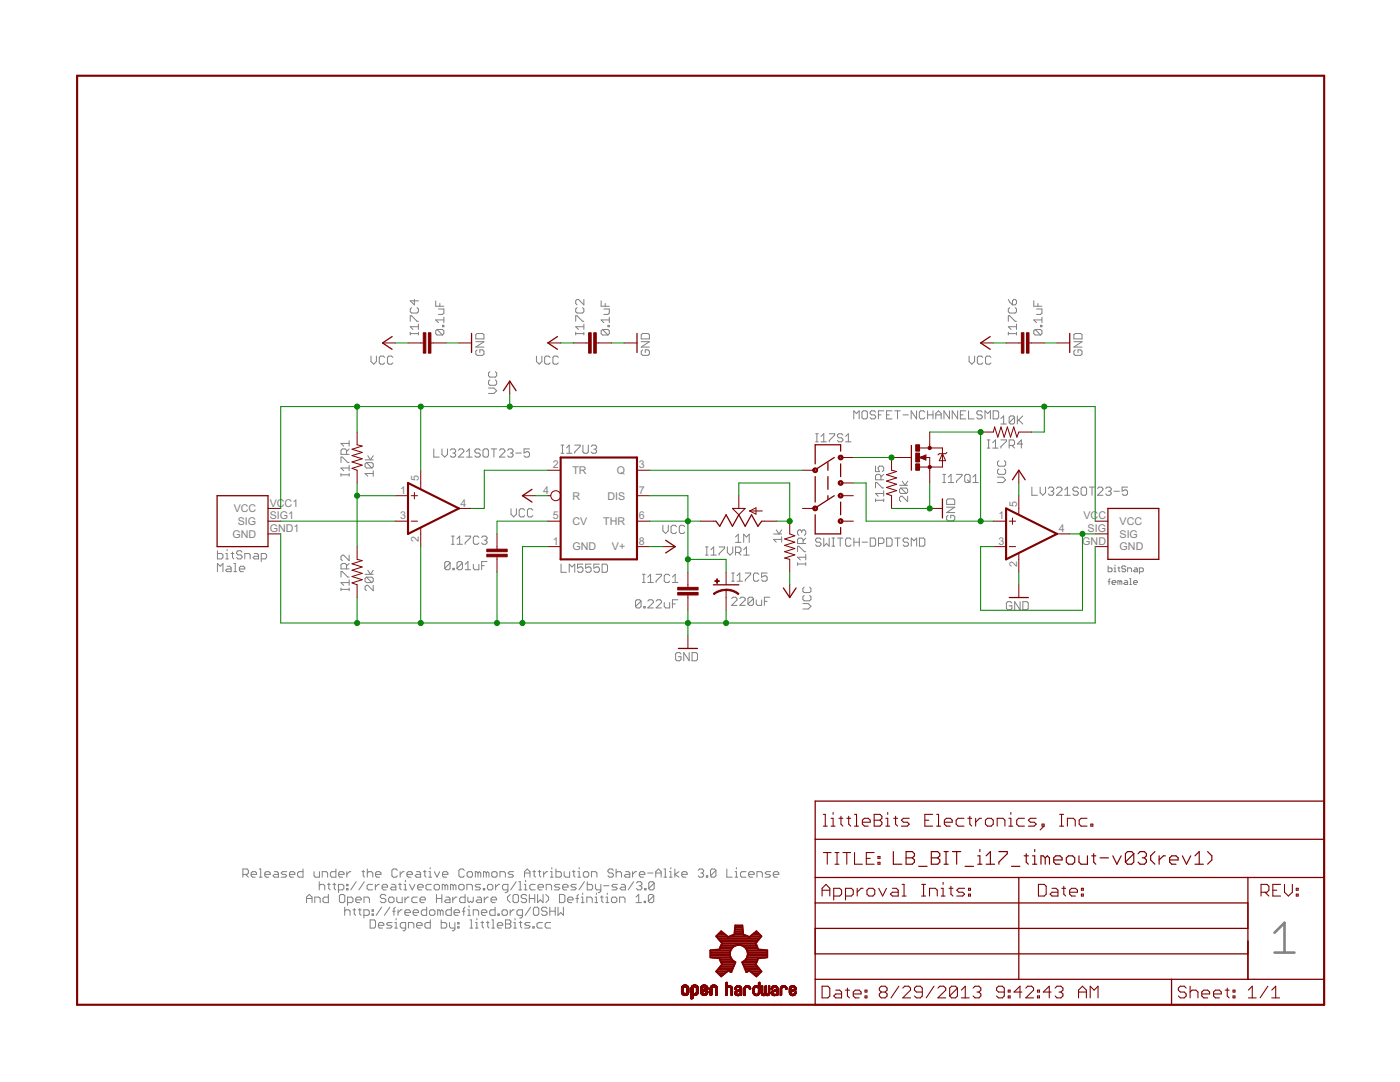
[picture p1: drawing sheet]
<svg xmlns="http://www.w3.org/2000/svg" width="279mm" height="216mm" viewBox="0 0 279 216" stroke-linecap="round" stroke-linejoin="round" font-family="sans-serif">
<defs><g id="words">
<g font-size="2.4" fill="#808080">
<text x="110.4" y="93.5">2</text>
<text x="114.2" y="94.6">TR</text>
<text x="123.1" y="94.6">Q</text>
<text x="127.5" y="93.5">3</text>
<text x="53.8" y="101.1">VCC1</text>
<text x="79.9" y="98.6">1</text>
<text x="83.6" y="96" transform="rotate(-90 83.6 96)">5</text>
<text x="91.9" y="101.1">4</text>
<text x="108.4" y="98.6">4</text>
<text x="114.2" y="99.7">R</text>
<text x="121.2" y="99.7">DIS</text>
<text x="127.5" y="98.6">7</text>
<text x="203" y="101.1" transform="rotate(-90 203 101.1)">5</text>
<text x="46.4" y="107.3">GND</text>
<text x="46.6" y="102.2">VCC</text>
<text x="47.5" y="104.8">SIG</text>
<text x="53.8" y="103.6">SIG1</text>
<text x="53.8" y="106.2">GND1</text>
<text x="79.9" y="103.6">3</text>
<text x="110.4" y="103.6">5</text>
<text x="114.2" y="104.8">CV</text>
<text x="120.4" y="104.8">THR</text>
<text x="127.5" y="103.6">6</text>
<text x="199.2" y="103.6">1</text>
<text x="211.3" y="106.2">4</text>
<text x="216.2" y="103.6">VC</text>
<text x="217.1" y="106.2">SIG</text>
<text x="219.2" y="103.6">C</text>
<text x="223.4" y="104.8">VCC</text>
<text x="223.4" y="107.3">SIG</text>
<text x="83.6" y="108.1" transform="rotate(-90 83.6 108.1)">2</text>
<text x="110.4" y="108.7">1</text>
<text x="114.2" y="109.8">GND</text>
<text x="122.1" y="109.8">V+</text>
<text x="127.5" y="108.7">8</text>
<text x="199.2" y="108.7">3</text>
<text x="203" y="113.1" transform="rotate(-90 203 113.1)">2</text>
<text x="216" y="108.7">GND</text>
<text x="223.4" y="109.8">GND</text>
</g>
</g></defs>
<path d="M254.4 186.1l1.9-2v6M254.4 190.1h3.9" fill="none" stroke="#808080" stroke-width=".51"/>
<g fill="none" stroke="#808080" stroke-width=".2">
<path d="M82.7 59.8v1l-.8-.8h1.6M116.5 59.8v1l-1.1-1h-.2l-.3 .2v.6l.3 .2M201.2 59.8l.3 .5 .6 .5M74 71.1v1l.6 .6 .5-.6v-1M76.8 71.3l-.3-.2h-.6l-.2 .2v1.1l.2 .3h.6l.3-.3M78.4 71.3l-.3-.2h-.5l-.3 .2v1.1l.3 .3h.5l.3-.3M81.9 64.1v-1.1h.2l1.1 1.1h.3M81.9 66.3v.5M81.9 66.6h1.6M82.1 61.4l-.2 .3v.5l.2 .3h1.1l.3-.3v-.5l-.3-.3M83.5 64.7v1M83.5 66.3v.5"/>
<path d="M83.5 65.2h-1.6l.5 .5M87 60v1.1h1.6M87.2 65.7l-.2 .3v.6l.2 .2h1.1M87.2 65.7h1.1l.3 .3v.6l-.3 .2M87.2 65.7l1.1 1.1M87.5 61.7h1.1v.8l-.3 .2h-.8M87.8 60.6v.5M88.3 64.9h.3v.3h-.3zM88.6 63.8h-1.6l.5 .6M88.6 63.3v1.1M95 66.8l.2-.3h1.1l.3 .3v.8h-1.6zM95 68.2h1.6l-1.6 1.1h1.6"/>
<path d="M95.2 69.8l-.2 .3v.5l.2 .3h1.1l.3-.3v-.5l-.3-.3h-.5v.6M97.5 77.4h1.1l.5 .6-.5 .5h-1.1M97.8 74.2l-.3 .2v.6l.3 .2h1l.3-.2v-.6l-.3-.2M97.8 75.8l-.3 .3v.5l.3 .3h1l.3-.3v-.5l-.3-.3M107.1 71.1v1l.5 .6 .5-.6v-1M109.8 71.3l-.3-.2h-.5l-.3 .2v1.1l.3 .3h.5l.3-.3M111.4 71.3l-.3-.2h-.5l-.3 .2v1.1l.3 .3h.5l.3-.3M114.9 66.6h1.6M114.9 64.1v-1.1h.3l1 1.1h.3M114.9 66.3v.5M115.2 61.4l-.3 .3v.5l.3 .3h1l.3-.3v-.5l-.3-.3M116.5 65.2h-1.6l.5 .5"/>
<path d="M116.5 64.7v1M116.5 66.3v.5M120 60v1.1h1.6M120.2 65.7l-.2 .3v.6l.2 .2h1.1M120.2 65.7h1.1l.3 .3v.6l-.3 .2M120.2 65.7l1.1 1.1M120.5 61.7h1.1v.8l-.3 .2h-.8M120.8 60.6v.5M121.3 64.9h.3v.3h-.3zM121.6 63.3v1.1M121.6 63.8h-1.6l.5 .6M128 68.2h1.6l-1.6 1.1h1.6"/>
<path d="M128 66.8l.2-.3h1.1l.3 .3v.8h-1.6zM128.2 69.8l-.2 .3v.5l.2 .3h1.1l.3-.3v-.5l-.3-.3h-.5v.6M193.4 71.1v1l.6 .6 .5-.6v-1M196.1 71.3l-.2-.2h-.6l-.2 .2v1.1l.2 .3h.6l.2-.3M197.8 71.3l-.3-.2h-.5l-.3 .2v1.1l.3 .3h.5l.3-.3M201.2 66.6h1.7M201.2 64.1v-1.1h.3l1.1 1.1h.3M201.2 66.3v.5M201.5 61.4l-.3 .3v.5l.3 .3h1.1l.3-.3v-.5l-.3-.3M202.1 60l.2-.2h.3l.3 .2v.6l-.3 .2h-.5zM202.9 65.2h-1.7l.6 .5M202.9 64.7v1"/>
<path d="M202.9 66.3v.5M206.3 60v1.1h1.6M206.6 65.7l-.3 .3v.6l.3 .2h1.1M206.6 65.7h1.1l.2 .3v.6l-.2 .2M206.6 65.7l1.1 1.1M206.9 61.7h1v.8l-.2 .2h-.8M207.1 60.6v.5M207.7 64.9h.2v.3h-.2zM207.9 63.8h-1.6l.6 .6M207.9 63.3v1.1M214.3 68.2h1.6l-1.6 1.1h1.6M214.3 66.8l.3-.3h1.1l.2 .3v.8h-1.6z"/>
<path d="M214.6 69.8l-.3 .3v.5l.3 .3h1.1l.2-.3v-.5l-.2-.3h-.6v.6M68.1 92.3v-1.1h.2l1.1 1.1h.3M68.1 94.7h1.6M68.1 94.5v.5M69.2 90.7v-.8l-.3-.3h-.6l-.2 .3v.8h1.6M69.7 93.4h-1.6l.5 .5M69.7 87.9v1.1M69.7 92.9v1M69.7 94.5v.5M69.7 89.6l-.5 .5M69.7 88.5h-1.6l.5 .5M72.9 91.8h1.6"/>
<path d="M73.1 92.3h1.1l.3 .3v.5l-.3 .3M73.1 92.3l-.2 .3v.5l.2 .3h1.1M73.1 92.3l1.1 1.1M73.4 90.9l.5 .9 .6-.9M74.5 94.5h-1.6l.5 .5M74.5 93.9v1.1M86.6 89.6v1.6h1.1M88.2 89.6v1.1l.6 .5 .5-.5v-1.1M89.9 89.9l.2-.3h.6l.2 .3v.2l-.2 .3M90.4 90.4h.3M90.7 90.4l.2 .3v.3l-.2 .2h-.6l-.2-.2M91.5 89.9l.3-.3h.5l.3 .3v.2l-1.1 1.1h1.1"/>
<path d="M93.1 91.2h1.1M93.1 90.1l.6-.5v1.6M95.8 89.9l-.2-.3h-.6l-.2 .3v.2l.2 .3h.6l.2 .3v.3l-.2 .2h-.6l-.2-.2M96.4 89.9l.3-.3h.5l.3 .3v1.1l-.3 .2h-.5l-.3-.2zM98 89.6h1.1M98.6 89.6v1.6M99.7 89.9l.2-.3h.6l.3 .3v.2l-1.1 1.1h1.1M101.3 89.9l.3-.3h.5l.3 .3v.2l-.3 .3M101.9 90.4h.2M102.1 90.4l.3 .3v.3l-.3 .2h-.5l-.3-.2M102.9 90.4h1.1M105.7 89.6h-1.1v.8l.5-.3h.3l.3 .3v.6l-.3 .2h-.5l-.3-.2"/>
<path d="M112 90.4h.5M112 88.8h.5M112.2 88.8v1.6M113.1 89.4l.5-.6v1.6M113.1 90.4h1.1M114.7 88.8h1.1v.3l-1.1 1.1v.2M116.3 88.8v1.4l.3 .2h.6l.2-.2v-1.4M118 89.1l.2-.3h.6l.3 .3v.3l-.3 .2M118.5 89.6h.3M118.8 89.6l.3 .3v.3l-.3 .2h-.6l-.2-.2M162.8 88.2h.5M162.8 86.6h.5"/>
<path d="M163 86.6v1.6M163.9 87.1l.5-.5v1.6M163.9 88.2h1M165.5 86.6h1.1v.2l-1.1 1.1v.3M168.2 86.8l-.3-.2h-.5l-.3 .2v.3l.3 .3h.5l.3 .2v.3l-.3 .3h-.5l-.3-.3M168.8 88.2h1M168.8 87.1l.5-.5v1.6M170.4 83.6v-1.6l.5 .5 .6-.5v1.6M172 82.2l.3-.2h.5l.3 .2v1.1l-.3 .3h-.5l-.3-.3zM174.7 93v1.1h.8l-.2-.5v-.3l.2-.3h.6l.3 .3v.5l-.3 .3M174.7 97.4v-1.1h.3l1.1 1.1h.3M174.7 99.8h1.7"/>
<path d="M174.7 99.6v.5M174.8 82.2l-.3-.2h-.6l-.2 .2v.3l.2 .3h.6l.3 .3v.2l-.3 .3h-.6l-.2-.3M175.3 82.8h.5M175.8 95.7v-.8l-.3-.2h-.5l-.3 .2v.8h1.7M176.4 98.5h-1.7l.6 .5M176.4 97.9v1.1M176.4 99.6v.5M176.4 94.7l-.6 .5M176.4 82h-1.1v1.6M176.9 82.8h.6M178 82h-1.1v1.6h1.1M178.6 82h1.1"/>
<path d="M179.1 82v1.6M179.5 96.8h1.6M179.8 97.4l-.3 .3v.5l.3 .3h1.1M179.8 97.4h1.1l.2 .3v.5l-.2 .3M179.8 97.4l1.1 1.1M180.1 96l.5 .8 .5-.8M180.2 82.8h1.1M181.1 99v1.1l-1-1.1h-.3l-.3 .3v.5l.3 .3M182.9 82v1.6l-1.1-1.6v1.6M184.6 82.2l-.3-.2h-.6l-.2 .2v1.1l.2 .3h.6l.3-.3M185.1 82.8h1.1M185.1 82v1.6"/>
<path d="M186.2 82v1.6M186.8 82.8h1M186.8 83.6v-1.1l.5-.5 .5 .5v1.1M188.2 96.3h.5M188.2 94.7h.5M188.4 94.7v1.6M189.2 99.5h1.1l.2 .3v.8h-1.6v-.8zM189.3 96.3h1M189.3 95.2l.5-.5v1.6M189.5 82v1.6l-1.1-1.6v1.6M190.9 94.7h1.1v.2l-1.1 1.1v.3M191.1 82v1.6l-1.1-1.6v1.6"/>
<path d="M191.7 82.8h.5M192.5 94.9l.3-.2h.5l.3 .2v1.1l-.3 .3h-.5l-.3-.3zM192.7 82h-1v1.6h1M193.1 95.8l.5 .5M193.3 82v1.6h1.1M194.2 95.2l.5-.5v1.6M194.2 96.3h1M196 82.2l-.3-.2h-.5l-.3 .2v.3l.3 .3h.5l.3 .3v.2l-.3 .3h-.5l-.3-.3M196.6 83.6v-1.6l.5 .5 .6-.5v1.6M197 89.4h.6M197 87.8h.6M197.3 87.8v1.6"/>
<path d="M198.1 89.4h1.1M198.1 88.3l.6-.5v1.6M198.2 82h.8l.3 .2v1.1l-.3 .3h-.8zM199.1 95.2h1.1l.5 .6-.5 .5h-1.1M199.3 93.6l-.2 .3v.5l.2 .3h1.1l.3-.3v-.5l-.3-.3M199.3 91.9l-.2 .3v.6l.2 .2h1.1l.3-.2v-.6l-.3-.3M199.7 83.5l.6-.5v1.6M199.7 84.6h1.2M199.7 87.8h1.2v.3l-1.2 1v.3M201.4 88.9h.8l.3-.3v-.5l-.3-.3h-.8v1.6M201.9 88.9l.6 .5M202.5 83.2v1.1l-.3 .3h-.5l-.3-.3"/>
<path d="M202.5 83.2l-.3-.2h-.5l-.3 .2v1.1M202.5 83.2l-1.1 1.1M203 83v1.6M203.3 83.8l.8 .8M204.1 83l-1.1 1.1M204.1 88.6h-1.1l.8-.8v1.6M205.9 97.2v1.6h1.1M207.6 97.2v1.1l.5 .5 .6-.5v-1.1M209.2 97.5l.3-.3h.5l.3 .3v.2l-.3 .3M209.8 98h.2M210 98l.3 .3v.3l-.3 .2h-.5l-.3-.2M210.8 97.5l.3-.3h.6l.2 .3v.2l-1.1 1.1h1.1"/>
<path d="M212.5 98.8h1.1M212.5 97.7l.5-.5v1.6M215.2 97.5l-.3-.3h-.5l-.3 .3v.2l.3 .3h.5l.3 .3v.3l-.3 .2h-.5l-.3-.2M215.8 97.5l.2-.3h.6l.3 .3v1.1l-.3 .2h-.6l-.2-.2zM217.4 97.2h1.1M217.9 97.2v1.6M219 97.5l.3-.3h.5l.3 .3v.2l-1.1 1.1h1.1M220.7 97.5l.2-.3h.6l.3 .3v.2l-.3 .3M221.2 98h.3M221.5 98l.3 .3v.3l-.3 .2h-.6l-.2-.2M222.3 98h1.1M225 97.2h-1.1v.8l.6-.3h.2l.3 .3v.6l-.3 .2h-.5l-.3-.2"/>
<path d="M43.4 109.9v1.6h.8l.3-.2v-.6l-.3-.3h-.8M43.4 114.1v-1.7l.5 .6 .6-.6v1.7M45 111.5h.6M45 110.4h.3v1.1M45.3 113h.5l.3 .3v.8h-.8l-.3-.3 .3-.3h.8M45.3 109.6v.3M46.1 110.4h.6M46.4 110.2v1.1l.3 .2M46.7 114.1h.5M46.7 112.4h.2v1.7M47.8 113.5h1.1v-.2l-.3-.3h-.6l-.2 .3v.5l.2 .3h.6M48.3 110.2l-.3-.3h-.5l-.3 .3v.2l.3 .3h.5l.3 .3v.3l-.3 .2h-.5l-.3-.2"/>
<path d="M48.9 111.5v-1.1h.8l.2 .3v.8M50.8 110.4h.5l.3 .3v.8h-.8l-.3-.2 .3-.3h.8M52.1 111.5h.8l.3-.2v-.6l-.3-.3h-.8v1.7M68.1 115.1v-1h.2l1.1 1h.3M68.1 117.3v.6M68.1 117.6h1.6M69.2 113.5v-.8l-.3-.3h-.6l-.2 .3v.8h1.6M69.7 116.2h-1.6l.5 .6M69.7 110.8v1.1l-1.1-1.1h-.3l-.2 .3v.5l.2 .3M69.7 115.7v1.1M69.7 117.3v.6M69.7 112.4l-.5 .6"/>
<path d="M72.9 114.6h1.6M73.1 115.2h1.1l.3 .2v.6l-.3 .2M73.1 115.2l-.2 .2v.6l.2 .2h1.1M73.1 115.2l1.1 1M73.4 113.8l.5 .8 .6-.8M74.5 116.8v1.1l-1.1-1.1h-.3l-.2 .3v.5l.2 .3M89.8 112.3v1.1l-.2 .3h-.6l-.2-.3M89.8 112.3l-.2-.2h-.6l-.2 .2v1.1M89.8 112.3l-1 1.1M90.1 108.6h.6M90.1 107h.6M90.4 113.4h.3v.3h-.3z"/>
<path d="M90.4 107v1.6M91.2 107.5l.5-.5v1.6M91.2 108.6h1.1M92.3 112.3v1.1l-.3 .3h-.5l-.3-.3M92.3 112.3l-.3-.2h-.5l-.3 .2v1.1M92.3 112.3l-1.1 1.1M92.8 113.7h1.1M92.8 112.6l.6-.5v1.6M92.8 107h1.1v.3l-1.1 1v.3M94.5 112.6v.8l.2 .3h.9v-1.1M95.6 107.3l-.3-.3h-.6l-.2 .3v1l.2 .3h.6l.3-.3M96.1 112.9h.5"/>
<path d="M96.1 107.3l.3-.3h.5l.3 .3v.2l-.3 .3M96.6 107.8h.3M96.9 107.8l.3 .3v.2l-.3 .3h-.5l-.3-.3M97.2 112.1h-1.1v1.6M102 101.5v1.1l.5 .5 .6-.5v-1.1M104.7 101.8l-.3-.3h-.5l-.3 .3v1.1l.3 .2h.5l.3-.2M106.3 101.8l-.2-.3h-.6l-.2 .3v1.1l.2 .2h.6l.2-.2M112 112.6v1.6h1.1M113.6 114.2v-1.6l.6 .5 .5-.5v1.6M116.3 112.6h-1v.8l.5-.3h.3l.2 .3v.5l-.2 .3h-.6l-.2-.3M118 112.6h-1.1v.8l.5-.3h.3l.3 .3v.5l-.3 .3h-.5l-.3-.3M119.6 112.6h-1.1v.8l.6-.3h.2l.3 .3v.5l-.3 .3h-.5l-.3-.3"/>
<path d="M120.2 112.6h.8l.2 .2v1.1l-.2 .3h-.8zM127.9 120l-.2-.3h-.6l-.3 .3v1M127.9 120v1l-.2 .3h-.6l-.3-.3M127.9 120l-1.1 1M128.2 116.2h.6M128.2 114.6h.6M128.5 114.6v1.6M129.3 116.2h1.1M129.3 120l.3-.3h.5l.3 .3v.2l-1.1 1.1h1.1M129.3 115.1l.5-.5v1.6M130.9 114.6h1.1v.3l-1.1 1.1v.2M130.9 120l.3-.3h.5l.3 .3v.2l-1.1 1.1h1.1"/>
<path d="M132.3 104.8v1.1l.5 .5 .6-.5v-1.1M133.6 114.9l-.2-.3h-.6l-.2 .3v1.1l.2 .2h.6l.2-.2M134.2 116.2h1.1M134.2 115.1l.5-.5v1.6M135 105.1l-.3-.3h-.5l-.3 .3v1.1l.3 .2h.5l.3-.2M135.3 119.7h-1.1v1.6M136.7 105.1l-.3-.3h-.6l-.2 .3v1.1l.2 .2h.6l.3-.2M140.8 110.8h.5M140.8 109.1h.5M141.1 109.1v1.7M141.9 110.8h1.1M141.9 109.7l.5-.6v1.7"/>
<path d="M143.5 109.1h1.1v.3l-1.1 1.1v.3M145.2 109.1v1.1l.5 .6 .5-.6v-1.1M146 119.4l.3-.2h.5l.3 .2v.3l-1.1 1.1h1.1M146 116h.5M146 114.3h.5M146.3 114.3v1.7M146.8 107.1l.5-.5v1.6M146.8 108.2h1.1M146.8 110.2h.8l.3-.2v-.6l-.3-.3h-.8v1.7M147.1 116h1.1M147.1 114.9l.5-.6v1.7M147.3 110.2l.6 .6"/>
<path d="M147.6 119.4l.3-.2h.6l.2 .2v.3l-1.1 1.1h1.1M148.4 108.2v-1.6l.6 .5 .5-.5v1.6M148.4 110.8h1.1M148.4 109.7l.6-.6v1.7M148.7 114.3h1.1v.3l-1.1 1.1v.3M150.4 119.4v1.1l-.3 .3h-.6l-.2-.3M150.4 119.4l-.3-.2h-.6l-.2 .2v1.1M150.4 119.4l-1.1 1.1M150.9 119.7v.8l.3 .3h.8v-1.1M151.4 114.6l-.2-.3h-.6l-.2 .3v1.1l.2 .3h.6l.2-.3M152.5 120h.6M153.1 114.3h-1.1v.9l.5-.3h.3l.3 .3v.5l-.3 .3h-.5l-.3-.3"/>
<path d="M153.6 119.2h-1.1v1.6M154.4 106.6h1.6M154.9 105.7l.6 .9 .5-.9M156 107.6h-1.6l.5 .6M156 107.1v1.1M159.2 112.5h1.6M159.2 110.1v-1.1h.2l1.1 1.1h.3M159.2 112.3v.5M160 106l.3-.3h.2l.3 .3v.6l-.3 .2M160 106l-.3-.3h-.3l-.2 .3v.6l.2 .2M160 106v.3M160.3 108.5v-.9l-.3-.2h-.6l-.2 .2v.9h1.6"/>
<path d="M160.5 118.8l-.3 .3v.5l.3 .3h1.1l.2-.3v-.5l-.2-.3M160.5 117.2l-.3 .2v.6l.3 .2h1.1l.2-.2v-.6l-.2-.2M160.8 110.6v1.1M160.8 112.3v.5M160.8 111.2h-1.6l.5 .5M160.8 107.4l-.5 .5M163.9 107.6l-.3-.2h-.6l-.2 .2v.3l.2 .3h.6l.3 .3v.2l-.3 .3h-.6l-.2-.3M164.4 107.4v1.6l.6-.5 .5 .5v-1.6M166 107.4h.6M166 109h.6M166.3 107.4v1.6M167.1 107.4h1.1"/>
<path d="M167.7 107.4v1.6M169.8 107.6l-.2-.2h-.6l-.2 .2v1.1l.2 .3h.6l.2-.3M170.4 108.2h1.1M170.4 107.4v1.6M171.5 107.4v1.6M172 108.2h1.1M173.7 107.4h.8l.3 .2v1.1l-.3 .3h-.8zM175.3 108.5h.8l.3-.3v-.6l-.3-.2h-.8v1.6M177 107.4h.8l.2 .2v1.1l-.2 .3h-.8zM178.6 107.4h1.1M179.1 107.4v1.6M181.3 107.6l-.3-.2h-.5l-.3 .2v.3l.3 .3h.5l.3 .3v.2l-.3 .3h-.5l-.3-.3"/>
<path d="M181.9 109v-1.6l.5 .5 .5-.5v1.6M183.5 107.4h.8l.3 .2v1.1l-.3 .3h-.8zM188.9 101.2h1.6l-1.6 1.1h1.6M189.2 102.8l-.3 .3v.5l.3 .3h1.1l.2-.3v-.5l-.2-.3h-.6v.6M221.1 112.9v1.2h.6l.2-.2v-.4l-.2-.2h-.6M221.1 116.1h.4M221.5 115.5l-.2 .2v.9M221.9 116.2h.8l-.2-.4h-.4l-.2 .3v.3l.2 .2h.4M222.3 114.1h.4M222.3 113.3h.2v.8M222.5 112.7v.2M223.1 113.3h.4"/>
<path d="M223.3 113.1v.8l.2 .2M223.5 116.1l.2-.3 .2 .3v.5M223.5 116.1l-.4-.3v.8M223.5 116.1v.5M224.5 115.8h.4l.1 .3v.5h-.5l-.2-.2 .2-.2h.5M224.7 113.1l-.2-.2h-.4l-.2 .4 .2 .2h.4l.2 .4-.2 .2h-.4l-.2-.2M225 114.1v-.8h.6l.2 .2v.6M225.4 116.6h.4M225.4 115.5h.2v1.1M226.2 116.2h.8l-.2-.4h-.4l-.2 .3v.3l.2 .2h.4M226.4 113.3h.4l.2 .2v.6h-.6l-.2-.2 .2-.2h.6M227.4 114.1h.6l.2-.2v-.4l-.2-.2h-.6v1.2"/>
<path d="M128.5 121h.3v.3h-.3zM132.6 120.2v.8l.2 .3h.8v-1.1M134.2 120.5h.5M135.9 130.5l-.3-.3h-.5l-.3 .3v1.1l.3 .2h.5l.3-.2v-.6h-.5M137.5 130.2v1.6l-1-1.6v1.6M138.1 130.2h.8l.3 .3v1.1l-.3 .2h-.8zM160.2 120.4h1.1l.5 .6-.5 .5h-1.1M202 120.3l-.3-.2h-.6l-.2 .2v1.1l.2 .3h.6l.3-.3v-.5h-.6M203.6 120.1v1.6l-1.1-1.6v1.6M204.1 120.1h.9l.2 .2v1.1l-.2 .3h-.9zM48.5 174.5h.8l.3-.3v-.5l-.3-.3h-.8v1.6M49 174.5l.6 .5"/>
<path d="M50.1 174.5h1.1v-.3l-.3-.3h-.5l-.3 .3v.6l.3 .2h.5M51.8 173.4h.2v1.6M51.8 175h.5M52.9 174.5h1v-.3l-.2-.3h-.6l-.2 .3v.6l.2 .2h.6M54.8 173.9h.5l.3 .3v.8h-.8l-.3-.2 .3-.3h.8M57.2 173.9h-.8l-.3 .3 .3 .3h.5l.3 .3-.3 .2h-.8M57.8 174.5h1v-.3l-.2-.3h-.6l-.2 .3v.6l.2 .2h.6M60.5 173.4v1.6h-.8l-.3-.2v-.6l.3-.3h.8M61.2 179.3h1.1M62.7 173.9v.9l.2 .2h.9v-1.1M63.7 175.9v1.7M63.7 176.7l.3-.2h.5l.3 .2v.9"/>
<path d="M64.3 175v-1.1h.8l.3 .3v.8M65.4 176.5h.5M65.5 178.5v1.6h-.8l-.2-.3v-.5l.2-.3h.8M65.6 176.2v1.1l.3 .3M66.4 176.5h.6M66.7 176.2v1.1l.3 .3M67 173.4v1.6h-.8l-.3-.2v-.6l.3-.3h.8M67.5 177.6h.8l.3-.3v-.6l-.3-.2h-.8v1.6M67.6 174.5h1.1v-.3l-.3-.3h-.6l-.2 .3v.6l.2 .2h.6M68 178.5h.5l.3 .3v1l-.3 .3h-.5l-.3-.3v-1zM69.2 176.5h.2v.2h-.2zM69.2 177.3h.2v.3h-.2z"/>
<path d="M69.2 173.9v1.1M70 173.9h-.2l-.6 .6M71 179.6h1.1v-.3l-.3-.3h-.5l-.3 .3v.5l.3 .3h.5M71.1 175.9l-1.1 1.7M72.2 173.9h.5M72.5 173.7v1.1l.2 .2M72.7 175.9l-1.1 1.7M73.3 174.2l.3-.3h.5l.3 .3v.8M73.3 173.4v1.6M74.4 176.5h-.9l-.2 .2v.6l.2 .3h.9M74.9 176.5v1.1M75 174.5h1v-.3l-.2-.3h-.6l-.2 .3v.6l.2 .2h.6"/>
<path d="M75.7 176.5h-.3l-.5 .5M76.3 177h1v-.3l-.2-.2h-.6l-.2 .2v.6l.2 .3h.6M77 178.8l-.3-.3h-.5l-.3 .3v.2l.3 .3h.5l.3 .3v.2l-.3 .3h-.5l-.3-.3M77.8 179h.6l.2 .3v.5l-.2 .3h-.6l-.2-.3v-.5zM78.2 176.5h.5l.3 .2v.9h-.8l-.3-.3 .3-.3h.8M79.2 179v.8l.3 .3h.8v-1.1M79.3 173.7l-.3-.3h-.5l-.3 .3v1.1l.3 .2h.5l.3-.2M79.5 176.5h.6M79.8 176.2v1.1l.3 .3M79.9 173.9v1.1M80.6 176.5h.3v1.1M80.6 177.6h.6"/>
<path d="M80.7 173.9h-.3l-.5 .6M80.8 179v1.1M80.9 175.7v.2M81.2 174.5h1.1v-.3l-.3-.3h-.5l-.3 .3v.6l.3 .2h.5M81.6 179h-.2l-.6 .6M81.7 176.5l.6 1.1 .5-1.1M83.1 173.9h.6l.2 .3v.8h-.8l-.3-.2 .3-.3h.8M83.3 179h-.8l-.3 .3v.5l.3 .3h.8M83.4 177h1.1v-.3l-.3-.2h-.6l-.2 .2v.6l.2 .3h.6M83.8 179.6h1.1v-.3l-.3-.3h-.5l-.3 .3v.5l.3 .3h.5M84.5 173.9h.5M84.8 173.7v1.1l.2 .2"/>
<path d="M85.6 175h.5M85.6 173.9h.3v1.1M85.9 173.1v.3M86.1 176.5h-.8l-.3 .2v.6l.3 .3h.8M86.7 173.9l.5 1.1 .6-1.1M86.9 176.5h.5l.3 .2v.6l-.3 .3h-.5l-.3-.3v-.6zM87.1 179.3h1.1M87.1 178.5v1.6M88.2 178.5v1.6M88.3 174.5h1.1v-.3l-.3-.3h-.5l-.3 .3v.6l.3 .2h.5M88.8 176.7l-.3-.2h-.2v1.1M88.8 176.7v.9"/>
<path d="M88.8 176.7l.3-.2 .3 .2v.9M89 179h.6l.2 .3v.8h-.8l-.3-.3 .3-.2h.8M90.4 179v1.1M90.4 176.7l-.2-.2h-.3v1.1M90.4 176.7v.9M90.4 176.7l.3-.2 .3 .2v.9M91.2 179h-.3l-.5 .6M91.5 176.7l.3-.2h.6l.2 .2v.6l-.2 .3h-.6l-.3-.3zM92.7 173.7l-.3-.3h-.5l-.3 .3v1.1l.3 .2h.5l.3-.2M92.8 178.5v1.6h-.8l-.3-.3v-.5l.3-.3h.8M93.2 177.6v-1.1h.8l.3 .2v.9M93.2 174.2l.3-.3h.5l.3 .3v.6l-.3 .2h-.5l-.3-.2z"/>
<path d="M93.4 179v.8l.2 .3 .3-.3 .3 .3 .2-.3v-.8M95.3 179h.5l.3 .3v.8h-.8l-.3-.3 .3-.2h.8M95.4 174.2l-.3-.3h-.2v1.1M95.4 174.2v.8M95.4 174.2l.3-.3 .2 .3v.8M95.9 176.5h-.8l-.3 .2 .3 .3h.5l.3 .3-.3 .3h-.8M96.5 177.3h.2v.3h-.2zM96.6 179v1.1M97 174.2l-.2-.3h-.3v1.1M97 174.2v.8M97 174.2l.3-.3 .3 .3v.8M97.5 179h-.3l-.6 .6"/>
<path d="M97.5 176.5h.6l.3 .2v.6l-.3 .3h-.6l-.2-.3v-.6zM98 179.6h1.1v-.3l-.3-.3h-.5l-.3 .3v.5l.3 .3h.5M98.4 173.9h.6l.2 .3v.6l-.2 .2h-.6l-.3-.2v-.6zM98.9 176.5v1.1M99.7 176.5h-.2l-.6 .5M99.8 175v-1.1h.8l.3 .3v.8M101.4 177.6h-.9l-.2-.3v-.6l.2-.2h.9v1.3l-.3 .3h-.3M101.8 178.5l-.5 .5v.6l.5 .5M102.5 173.9h-.8l-.3 .3 .3 .3h.5l.3 .3-.3 .2h-.8M102.6 178.5h.6l.3 .3v1l-.3 .3h-.6l-.2-.3v-1zM103 175.9l-1.1 1.7M103.5 177.6h.6"/>
<path d="M103.5 175.9h.3v1.7M104.6 176.5h.3v1.1M104.6 177.6h.6M104.7 175v-1.1l.5-.5 .6 .5v1.1M104.7 174.2h1.1M104.9 175.7v.2M105.1 178.8l-.3-.3h-.5l-.3 .3v.2l.3 .3h.5l.3 .3v.2l-.3 .3h-.5l-.3-.3M105.6 179.3h1.1M105.6 178.5v1.6M106.3 173.9h.6M106.6 173.7v1.1l.3 .2M106.7 178.5v1.6"/>
<path d="M106.8 176.5h-.8l-.3 .2v.6l.3 .3h.8M107.3 178.5v1.6l.5-.5 .6 .5v-1.6M107.4 177h1.1v-.3l-.3-.2h-.6l-.2 .2v.6l.2 .3h.6M107.4 173.9h.5M107.7 173.7v1.1l.2 .2M108.5 173.9v1.1M108.9 178.5l.6 .5v.6l-.6 .5M109 177.6v-1.1h.8l.3 .2v.9M109.3 173.9h-.2l-.6 .6M109.9 175h.5M109.9 173.9h.2v1.1M110.1 173.1v.3"/>
<path d="M111 173.4v1.6h.8l.2-.2v-.6l-.2-.3h-.8M111.7 178.5h.8l.2 .3v1l-.2 .3h-.8zM111.7 176.5h-.8l-.3 .2 .3 .3h.6l.2 .3-.2 .3h-.9M112.3 177h1.1v-.3l-.3-.2h-.6l-.2 .2v.6l.2 .3h.6M112.6 173.9v.9l.3 .2h.8v-1.1M113.3 179.6h1.1v-.3l-.3-.3h-.5l-.3 .3v.5l.3 .3h.5M114.2 173.9h.6M114.5 173.7v1.1l.3 .2M114.9 179.3h.6M115 176.5h-.8l-.3 .2 .3 .3h.5l.3 .3-.3 .3h-.8M115.3 175h.6M115.3 173.9h.3v1.1"/>
<path d="M115.5 178.5l-.3 .3v1.3M115.6 173.1v.3M116 179h.3v1.1M116.3 178.2v.3M116.4 174.2l.3-.3h.5l.3 .3v.6l-.3 .2h-.5l-.3-.2zM116.6 175.9l-1.1 1.7M117.2 175.9v1.7h.8l.3-.3v-.6l-.3-.2h-.8M118 175v-1.1h.9l.2 .3v.8M118.7 179h.3v1.1M118.8 176.5v.8l.3 .3h.8M119 178.2v.3M119.8 179h.6"/>
<path d="M119.9 176.5v1.3l-.3 .3h-.2M120.1 178.8v1l.3 .3M120.5 176.7h1M120.9 179h.3v1.1M121.2 178.2v.3M122.3 179h.5l.3 .3v.5l-.3 .3h-.5l-.3-.3v-.5zM122.4 173.7l-.3-.3h-.5l-.3 .3v.2l.3 .3h.5l.3 .3v.3l-.3 .2h-.5l-.3-.2M123 174.2l.2-.3h.6l.2 .3v.8M123 173.4v1.6M123.2 176.5h-.8l-.3 .2 .3 .3h.5l.3 .3-.3 .3h-.8M124 176.5h.5l.3 .2v.9h-.8l-.3-.3 .3-.3h.8M124.9 173.9h.5l.3 .3v.8h-.8l-.3-.2 .3-.3h.8"/>
<path d="M126.2 173.9v1.1M126.4 175.9l-1 1.7M126.9 179l.6-.5v1.6M127 176.2l.3-.3h.5l.3 .3v.3l-.3 .2M127 173.9h-.2l-.6 .6M127.6 176.7h.2M127.6 174.5h1.1v-.3l-.3-.3h-.5l-.3 .3v.6l.3 .2h.5M127.8 176.7l.3 .3v.3l-.3 .3h-.5l-.3-.3M128.6 179.8h.2v.3h-.2zM128.7 177.3h.2v.3h-.2zM129.2 174.2h1.1M130.5 178.8v1l-.3 .3h-.6l-.2-.3"/>
<path d="M130.5 178.8l-.3-.3h-.6l-.2 .3v1M130.5 178.8l-1.1 1M130.6 176.2v1.1l-.3 .3h-.6l-.2-.3M130.6 176.2l-.3-.3h-.6l-.2 .3v1.1M130.6 176.2l-1.1 1.1M130.9 174.2h1.1M130.9 175v-1.1l.5-.5 .6 .5v1.1M132.5 173.4h.3v1.6M132.5 175h.6M133.6 175h.5M133.6 173.9h.3v1.1M133.9 173.1v.3"/>
<path d="M134.7 173.4v1.6M135.5 173.9l-.8 .6 .8 .5M136.1 174.5h1v-.3l-.2-.3h-.6l-.2 .3v.6l.2 .2h.6M139.3 173.7l.3-.3h.5l.3 .3v.2l-.3 .3M139.9 174.2h.2M140.1 174.2l.3 .3v.3l-.3 .2h-.5l-.3-.2M141 174.8h.2v.2h-.2zM142.9 173.7l-.3-.3h-.6l-.2 .3v1.1M142.9 173.7v1.1l-.3 .2h-.6l-.2-.2M142.9 173.7l-1.1 1.1M145.1 173.4v1.6h1M146.7 175h.5"/>
<path d="M146.7 173.9h.3v1.1M147 173.1v.3M148.9 173.9h-.8l-.3 .3v.6l.3 .2h.8M149.4 174.5h1.1v-.3l-.3-.3h-.5l-.3 .3v.6l.3 .2h.5M151.1 175v-1.1h.8l.2 .3v.8M153.8 173.9h-.8l-.3 .3 .3 .3h.5l.3 .3-.3 .2h-.8M154.3 174.5h1.1v-.3l-.2-.3h-.6l-.3 .3v.6l.3 .2h.6M61.2 180.1v-1.1l.5-.5 .6 .5v1.1M62.8 180.1v-1.1h.8l.3 .3v.8M68.8 181v1.6M68.8 181.8l.3-.3h.5l.3 .3v.8M69.4 180.1h.8l.2-.3v-.5l-.2-.3h-.8v1.6"/>
<path d="M70.4 181.5h.6M70.7 181.3v1.1l.3 .2M71.5 181.5h.6M71.8 181.3v1.1l.3 .2M72.6 182.6h.8l.3-.2v-.6l-.3-.3h-.8v1.7M72.6 180.1v-1.1h.8l.3 .3v.8M73.9 183.6h.8l.3 .2v1.1l-.3 .3h-.8zM74.3 181.5h.2v.3h-.2zM74.3 182.4h.2v.2h-.2zM75.5 184.6h1.1v-.2l-.3-.3h-.5l-.3 .3v.5l.3 .3h.5M76.2 181l-1.1 1.6M77.8 181l-1.1 1.6"/>
<path d="M78.2 184.1h-.8l-.2 .3 .2 .2h.6l.2 .3-.2 .3h-.8M78.3 181.8h.6M78.8 185.2h.5M78.8 184.1h.3v1.1M78.9 181l-.3 .3v1.3M79.1 183.3v.3M79.4 181.5v1.1M80.2 181.5h-.2l-.6 .6M80.8 182.1h1.1v-.3l-.3-.3h-.5l-.3 .3v.6l.3 .2h.5M81 185.2h-.8l-.3-.3v-.5l.3-.3h.8v1.3l-.3 .3h-.3M81.5 185.2v-1.1h.8l.3 .3v.8M82.4 182.1h1.1v-.3l-.3-.3h-.5l-.3 .3v.6l.3 .2h.5"/>
<path d="M83.1 184.6h1.1v-.2l-.2-.3h-.6l-.3 .3v.5l.3 .3h.6M85.2 181v1.6h-.9l-.2-.2v-.6l.2-.3h.9M85.9 183.6v1.6h-.8l-.3-.3v-.5l.3-.3h.8M86 181.5h.5l.3 .3v.6l-.3 .2h-.5l-.3-.2v-.6zM87.9 181.8l-.3-.3h-.2v1.1M87.9 181.8v.8M87.9 181.8l.3-.3 .2 .3v.8M88.1 183.6v1.6h.8l.3-.3v-.5l-.3-.3h-.8M89.7 184.1v.8l.3 .3h.8M90.1 181v1.6h-.8l-.3-.2v-.6l.3-.3h.8M90.6 182.1h1.1v-.3l-.3-.3h-.5l-.3 .3v.6l.3 .2h.5M90.8 184.1v1.3l-.3 .3h-.3"/>
<path d="M91.3 184.1h.3v.3h-.3zM91.3 184.9h.3v.3h-.3zM92.3 181.8h.5M92.8 181l-.3 .3v1.3M93.3 181.5h.3v1.1M93.3 182.6h.6M93.6 180.7v.3M93.8 185.2h.5M93.8 183.6h.3v1.6M94.4 182.6v-1.1h.8l.3 .3v.8M94.9 185.2h.5M94.9 184.1h.3v1.1"/>
<path d="M95.2 183.3v.3M96 184.1h.5M96.1 182.1h1.1v-.3l-.3-.3h-.5l-.3 .3v.6l.3 .2h.5M96.2 183.8v1.1l.3 .3M97.1 184.1h.5M97.3 183.8v1.1l.3 .3M98.1 185.2h.6M98.1 183.6h.3v1.6M98.8 181v1.6h-.8l-.3-.2v-.6l.3-.3h.8M99.3 184.6h1v-.2l-.2-.3h-.6l-.2 .3v.5l.2 .3h.6M99.4 182.4h.2v.2h-.2zM100.4 181.5h.6l.3 .3v.6l-.3 .2h-.6l-.2-.2v-.6z"/>
<path d="M100.9 183.6h.8l.3 .2v.3l-.3 .3 .3 .2v.3l-.3 .3h-.8zM100.9 184.4h.8M101.8 181.5v1.1M102.5 185.2h.6M102.5 184.1h.3v1.1M102.6 181.5h-.3l-.5 .6M102.8 183.3v.3M103.6 184.1h.6M103.9 183.8v1.1l.3 .3M104.3 182.6h-.9l-.2-.2v-.6l.2-.3h.9v1.4l-.3 .3h-.3M105.8 184.1h-.8l-.3 .3 .3 .2h.5l.3 .3-.3 .3h-.8M105.9 181l-1.1 1.6"/>
<path d="M106.3 184.9h.3v.3h-.3zM106.4 181.3l.3-.3h.6l.2 .3v1.1l-.2 .2h-.6l-.3-.2zM108.2 184.1h-.8l-.2 .3v.5l.2 .3h.8M109.2 181.3l-.3-.3h-.5l-.3 .3v.2l.3 .3h.5l.3 .3v.3l-.3 .2h-.5l-.3-.2M109.7 181.8h1.1M109.7 181v1.6M109.9 184.1h-.8l-.3 .3v.5l.3 .3h.8M110.8 181v1.6M111.4 181v1.6l.5-.5 .5 .5v-1.6M116 180.1h.6M117.1 180.1v-1.1h.8l.3 .3v.8M118.7 180.1h.6"/>
<path d="M120.9 180.1h.6M123.7 180.1v-1.1h.8l.2 .3v.8M126.9 180.1h1.1"/>
</g>
<path d="M15.4 15.1h248.9v185.4h-248.9zM81.4 96.4l10.2 5.1-10.2 5zM111.9 91.3h15.2v20.3h-15.2zM200.8 101.5l10.1 5-10.1 5.1z" fill="none" stroke="#800000" stroke-width=".42"/>
<g fill="none" stroke="#800000" stroke-width=".2">
<path d="M76.3 68.4h2.6M81.4 68.4h3.1M86 68.4h3M91.6 68.4h2.5M101.7 76.1v2.5M109.3 68.4h2.6M114.4 68.4h3.1M119 68.4h3M124.6 68.4h2.5M195.7 68.4h2.5M200.8 68.4h3M205.4 68.4h3"/>
<path d="M210.9 68.4h2.6M71.3 86.2v2.6l1 .2-2 .6 2 .7-2 .6 2 .6-2 .7 2 .6-2 .7 1 .3v2.6M78.9 98.9h2.5M82.1 98.9h1.2M82.7 98.3v1.2M84 93.8v3.8M104.3 98.9h2.5M109.3 93.8h2.6M109.3 98.9h.6M127.1 93.8h2.6M127.1 98.9h2.6M147.4 98.9v2.6"/>
<path d="M160.1 93.8h2.6M167.8 98.9h2.5M167.8 91.3h2.5M167.8 96.4h2.5M181.7 91.3h-3.8v2.5l1 .3-2 .6 2 .7-2 .6 2 .6-2 .7 2 .6-2 .6 1 .4v2.6M183.5 91.3l1.3-.5v1zM183.5 89.4h4.6v3.8h-4.6M184.7 91.3h.8v5.1M185.5 86.2v3.2M188.1 90.5l.6 1.4h-1.2zM189 90.3l-.3 .2h-1.2l-.3 .3M195.7 86.2h2.5l.3-1 .6 2 .7-2 .6 2 .6-2 .7 2 .6-2 .6 2 .4-1h2.6"/>
<path d="M203.3 93.8v2.6M203.3 98.9v3.7M53.5 104h2.5M53.5 101.5h2.5M53.5 106.5h2.5M71.3 109.1v2.5l1 .3-2 .6 2 .6-2 .7 2 .6-2 .6 2 .7-2 .6 1 .4v2.5M78.9 104h2.5M82.1 104h1.2M84 105.4v3.7M91.6 101.5h2.5M99.2 106.5v3.1M99.2 111.1v3.1"/>
<path d="M109.3 104h2.6M109.3 109.1h2.6M127.1 104h2.6M127.1 109.1h2.6M132.2 109.1h2.5M137.3 114.2v3M137.3 118.7v3.1M139.8 104h3.1M144.9 114.2v2.5M144.9 117.7v4.1M149.6 102h2.5M149.6 102l1.3-.7v1.3z"/>
<path d="M152 104h3.1M157.6 104v2.5l1 .4-2 .6 2 .7-2 .6 2 .7-2 .6 2 .6-2 .7 1 .2v2.6M157.6 116.7v2.5M160.1 101.5h2.6M167.8 104h2.5M185.5 101.5h2.6M198.2 104h2.6M198.2 109.1h2.6M201.4 104h1.3M201.4 109.1h1.3M202.1 103.4v1.2M203.3 110.4v3.8"/>
<path d="M203.3 116.7v2.5M210.9 106.5h2.6M218.6 104h2.5M218.6 109.1h2.5M218.6 106.5h2.5M137.3 126.9v2.5M136 198h.4M136 197.9h.4M136 197.8h.4M136 197.7h.4M136 197.6h.4M136 197.5h.4"/>
<path d="M136 197.4h.4M136 197.3h.4M136 197.2h.4M136 198.1h.5M136 198.1h.4M136 198.2h.6M136 198.2h.5M136.1 196.9h1.3M136.1 198.3h1.3M136.1 196.8h1.3M136.1 196.8h1.2M136.2 196.7h1.1"/>
<path d="M136.2 198.5h1M136.2 196.7h1M136.3 196.6h.8M136.4 198.6h.7M136.4 196.6h.7M136.4 197.2h-.4M136.4 197.1h-.4M136.5 198.6h.5M136.5 197h-.5M136.6 197h-.6M136.6 196.5h.3M136.6 198.6h.3"/>
<path d="M136.9 197h.5M137 198.1h.4M137 197h.4M137 197.1h.4M137 197.1h.5M137.1 198h.4M137.1 197.9h.4M137.1 197.8h.4M137.1 197.7h.4M137.1 197.6h.4M137.1 197.5h.4M137.1 197.4h.4"/>
<path d="M137.1 197.3h.4M137.1 197.2h.4M137.3 198.4h-1.1M137.3 198.4h-1.2M137.4 198.3h-1.3M137.4 198.2h-.6M137.4 198.2h-.5M137.5 198.1h-.5M137.9 199.2h.4M137.9 199.1h.4M137.9 199h.4M137.9 198.9h.4"/>
<path d="M137.9 198.8h.4M137.9 198.7h.4M137.9 198.6h.4M137.9 198.3h1.4M137.9 198.2h.6M137.9 198.2h.5M137.9 198.1h.5M137.9 198.1h.4M137.9 198h.4M137.9 197.9h.4M137.9 197.8h.4M137.9 197.7h.4"/>
<path d="M137.9 197.6h.4M137.9 197.5h.4M137.9 197.4h.4M137.9 197.3h.4M137.9 197.2h.4M137.9 199.3h.1M137.9 197h.5M138 196.9h1.3M138 196.8h1.2M138.1 196.8h1.1M138.1 199.3h-.2M138.1 196.7h1.1"/>
<path d="M138.2 196.7h.9M138.2 199.3h-.3M138.2 196.6h.8M138.3 199.2h-.4M138.3 196.6h.7M138.3 197.2h-.4M138.3 197.1h-.4M138.4 197.1h-.5M138.5 197h-.6M138.5 196.5h.3M138.5 198.6h.3M138.8 197h.5"/>
<path d="M138.9 198.6h-1M138.9 198.1h.4M138.9 197h.4M138.9 197.1h.4M138.9 197.1h.5M139 198h.4M139 197.9h.4M139 197.8h.4M139 197.7h.4M139 197.6h.4M139 197.5h.4M139 197.4h.4"/>
<path d="M139 197.3h.4M139 197.2h.4M139 198.6h-1.1M139.1 198.5h-1.2M139.2 198.4h-1.3M139.3 198.3h-1.4M139.3 196.9h-1.3M139.3 198.2h-.6M139.3 198.2h-.4M139.4 198.1h-.5M139.8 198.1h.5M139.8 198h.4"/>
<path d="M139.8 197.5h1.4M139.8 197.4h.4M139.8 197.3h.4M139.8 197.2h.4M139.8 198.2h.6M139.8 198.2h.5M139.8 197.1h.5M139.9 196.9h1.3M139.9 198.3h1.3M139.9 196.8h1.3M140 198.4h1.1M140 196.8h1.1"/>
<path d="M140 196.7h1.1M140 198.5h1M140.1 198.5h.9M140.1 196.7h.9M140.2 198.6h.7M140.2 196.6h.7M140.2 197.2h-.4M140.3 197.1h-.5M140.3 198.6h.5M140.3 197.9h-.5M140.3 197.4h1M140.3 197h-.5"/>
<path d="M140.4 197.9h-.6M140.4 197h-.6M140.4 198.6h.3M140.4 196.5h.3M140.5 197.4h.8M140.5 197.8h-.7M140.6 197.8h-.8M140.6 197.3h.7M140.7 197.3h.6M140.7 197h.5M140.7 197.7h-.9M140.8 197h.5"/>
<path d="M140.8 197.1h.5M140.8 197.2h.5M140.8 198.1h.5M140.8 197.7h-1M140.9 198h.4M140.9 197.9h.4M140.9 197.8h.4M140.9 197.6h-1.1M141.1 197.8h.2M141.1 197.6h-1.3M141.2 197.7h.1M141.2 197.5h-1.4"/>
<path d="M141.2 198.2h-.5M141.2 198.2h-.4M141.3 198.1h-.5M141.7 198.6h.3M141.7 198.5h.4M141.7 198.4h.4M141.7 198.3h.4M141.7 198.2h.4M141.7 198.1h.4M141.7 198h.4M141.7 197.9h.4M141.7 197.8h.4"/>
<path d="M141.7 197.7h.4M141.7 197.6h.4M141.7 197.5h.4M141.7 197.4h.4M141.7 197.3h.4M141.7 197.2h.4M141.8 198.6h.1M141.8 197.1h.4M141.8 196.9h1.3M141.8 196.8h1.3M141.9 196.8h1.1M141.9 196.7h1.1"/>
<path d="M142 196.7h.9M142 196.6h.9M142.1 198.5h-.4M142.1 196.6h.7M142.2 197.1h-.5M142.2 197h-.4M142.3 197h-.5M142.3 196.5h.3M142.6 197h.5M142.7 197h.5M142.7 197.1h.5M142.8 198.6h.3"/>
<path d="M142.8 198.5h.4M142.8 198.4h.4M142.8 198.3h.4M142.8 198.2h.4M142.8 198.1h.4M142.8 198h.4M142.8 197.9h.4M142.8 197.8h.4M142.8 197.7h.4M142.8 197.6h.4M142.8 197.5h.4M142.8 197.4h.4"/>
<path d="M142.8 197.3h.4M142.8 197.2h.4M142.8 198.6h.2M143.2 198.5h-.4M144.8 198.6h.1M144.8 198.5h.3M144.8 198.4h.3M144.8 198.3h.3M144.8 198.2h.3M144.8 198.1h.3M144.8 198h.3M144.8 197.9h.3"/>
<path d="M144.8 197.8h.3M144.8 197.7h.3M144.8 197.6h.3M144.8 197.5h.3M144.8 197.4h.3M144.8 197.3h.3M144.8 197.2h.4M144.8 196.9h1.3M144.8 196.9h1.2M144.8 196.8h1.2M144.8 196.8h1.1M144.8 196.7h1.1"/>
<path d="M144.8 196.7h.3M144.8 196.6h.3M144.8 196.5h.3M144.8 196.4h.3M144.8 196.3h.3M144.8 196.2h.3M144.8 196.1h.3M144.9 196.1h.2M144.9 196h.2M145 196h.1M145 198.6h-.2M145.1 198.6h-.3"/>
<path d="M145.2 197.2h-.4M145.2 197.1h-.4M145.3 197.1h-.5M145.3 196.7h.5M145.3 197h-.5M145.5 197h-.7M145.6 197h.5M145.8 197h.4M145.8 197.1h.4M145.9 197.2h.3M145.9 198.6h.1M145.9 198.5h.3"/>
<path d="M145.9 198.4h.3M145.9 198.3h.3M145.9 198.2h.3M145.9 198.1h.3M145.9 198h.3M145.9 197.9h.3M145.9 197.8h.3M145.9 197.7h.3M145.9 197.6h.3M145.9 197.5h.3M145.9 197.4h.3M145.9 197.3h.3"/>
<path d="M146.1 198.6h-.2M146.2 198.6h-.3M146.7 198.3h.3M146.7 198.2h.3M146.7 198.2h.2M146.7 198.1h.2M146.7 197.3h.2M146.7 198.4h.8M146.7 197.5h.1M146.7 197.2h.3M146.7 197h.4M146.7 198.5h.8"/>
<path d="M146.8 198.5h.8M146.8 196.9h1.1M146.9 198.6h.7M146.9 197.4h-.2M146.9 196.9h.9M146.9 196.8h.9M146.9 197.7h1.1M146.9 196.8h.8M147 197.2h-.3M147 198.1h-.3M147 198h-.3M147 196.7h.7"/>
<path d="M147 198.6h.5M147 197.1h-.3M147.1 198h-.4M147.1 197.6h.9M147.1 197.1h-.4M147.1 196.7h.5M147.2 197.9h-.5M147.2 197.6h.8M147.2 198.7h.1M147.3 197.9h-.6M147.3 197.5h.7M147.3 197h-.6"/>
<path d="M147.4 197h.5M147.4 197.8h-.7M147.4 197.5h.6M147.5 197.4h.5M147.5 197.8h-.7M147.6 197h.4M147.6 197.1h.4M147.6 197.7h-.7M147.6 197.4h.4M147.7 197.2h.3M147.7 197.8h.3M147.7 197.7h.3"/>
<path d="M147.7 197.3h.3M147.7 198.5h.3M147.7 198.4h.3M147.7 198.3h.3M147.7 198.2h.3M147.7 198.1h.3M147.7 198h.3M147.7 197.9h.3M147.7 198.6h.1M147.9 198.6h-.2M148 198.6h-.3M148.5 198.6h.1"/>
<path d="M148.5 198.5h.3M148.5 198.4h.3M148.5 198.3h.3M148.5 198.2h.3M148.5 198.1h.3M148.5 198h.3M148.5 197.9h.3M148.5 197.8h.3M148.5 197.7h.3M148.5 197.6h.3M148.5 197.5h.3M148.5 197.4h.3"/>
<path d="M148.5 197.3h.3M148.5 197.2h.3M148.6 196.9h1.1M148.7 198.6h-.2M148.7 196.8h.9M148.8 197.3h-.3M148.8 197.2h-.3M148.8 196.7h.7M148.8 197.1h-.3M148.9 197.1h-.4M148.9 196.7h.5M148.9 197h-.4"/>
<path d="M149.1 197h-.6M149.2 197h.5M149.4 197h.4M149.4 197.1h.4M149.5 197.1h.3M149.5 197.2h.3M149.5 197.4h.3M149.5 197.3h.3M149.6 197.4h.1M149.8 197.3h-.3M150.3 198h.3M150.3 197.9h.3"/>
<path d="M150.3 197.8h.3M150.3 197.7h.3M150.3 197.6h.3M150.3 197.5h.3M150.3 197.4h.3M150.3 198.1h.3M150.3 197.3h.3M150.3 197.2h.3M150.3 198.2h.4M150.3 198.2h.3M150.3 198.3h.4M150.4 198.4h1.2"/>
<path d="M150.4 198.4h1.1M150.4 196.9h1.2M150.4 198.5h1.1M150.5 198.5h.9M150.5 196.8h1.1M150.6 198.6h.8M150.6 196.8h1M150.6 198.6h.7M150.6 197.2h-.3M150.6 196.7h1M150.7 197.1h-.4M150.7 198.6h.5"/>
<path d="M150.7 196.7h.5M150.7 197h-.4M150.9 198.7h.1M150.9 197h-.5M151 197h.6M151.2 198.3h.4M151.2 197h.4M151.2 197.1h.4M151.3 197.1h.3M151.3 198.1h.3M151.3 197.2h.3M151.3 198h.3"/>
<path d="M151.3 197.9h.3M151.3 197.8h.3M151.3 197.7h.3M151.3 197.6h.3M151.3 197.5h.3M151.3 197.4h.3M151.3 197.3h.3M151.3 196.7h.3M151.3 196.6h.3M151.3 196.5h.3M151.3 196.4h.3M151.3 196.3h.3"/>
<path d="M151.3 196.2h.3M151.3 196.1h.3M151.4 198h.2M151.4 197.7h.2M151.4 197.5h.2M151.4 196.4h.2M151.4 196.2h.2M151.4 196.1h.2M151.4 196h.2M151.5 196h.1M151.6 198.2h-.3M151.9 198.3h.4"/>
<path d="M151.9 198.2h.4M151.9 198.2h.3M151.9 198.1h.3M151.9 198h.3M151.9 197.9h.3M151.9 197.8h.3M151.9 197.7h.3M151.9 197.6h.3M151.9 197.5h.3M151.9 197.4h.3M151.9 197.3h.3M151.9 197.2h.3"/>
<path d="M151.9 197.1h.3M151.9 197h.3M151.9 196.9h.3M151.9 196.8h.3M152 198.4h1.6M152 198.5h1.5M152 196.7h.2M152.1 198.6h1.4M152.1 196.7h.1M152.1 198.6h.6M152.2 198.6h.4M152.5 198.7h.1"/>
<path d="M152.5 198.3h.5M152.6 198.3h.4M152.6 198.2h.4M152.6 198.2h.3M152.6 198.1h.3M152.6 198h.3M152.6 197.9h.3M152.6 197.8h.3M152.6 197.7h.3M152.6 197.6h.3M152.6 197.5h.3M152.6 197.4h.3"/>
<path d="M152.6 197.3h.3M152.6 197.2h.3M152.6 197.1h.3M152.6 197h.3M152.6 196.9h.3M152.6 196.8h.3M152.7 196.8h.2M152.7 196.7h.2M152.8 196.7h.1M152.8 198.6h.6M152.9 198.6h.4M153.3 198.3h.3"/>
<path d="M153.3 198.2h.3M153.4 198.1h.2M153.4 198h.2M153.4 197.9h.2M153.4 197.8h.2M153.4 197.7h.2M153.4 197.6h.2M153.4 197.5h.2M153.4 197.4h.2M153.4 197.3h.2M153.4 197.2h.2M153.4 197.1h.2"/>
<path d="M153.4 197h.2M153.4 196.9h.2M153.4 196.8h.2M153.4 196.7h.2M153.5 196.7h.1M153.9 198.3h.4M153.9 198.2h.3M153.9 198.1h.3M153.9 197.3h.3M153.9 197.2h.3M153.9 197.5h.1M153.9 198.4h.8"/>
<path d="M154 198.4h.8M154 197.1h.3M154 198.5h.8M154.1 198.5h.7M154.1 197.4h-.2M154.1 196.9h1M154.1 198.6h.7M154.1 196.8h1M154.2 197.4h-.3M154.2 196.8h.8M154.2 198.6h.6M154.2 197.3h-.3"/>
<path d="M154.2 196.7h.7M154.3 198h-.4M154.3 198.6h.5M154.3 197.1h-.4M154.3 197.6h1M154.3 196.7h.6M154.4 197h-.4M154.4 197.9h-.5M154.4 197.6h.9M154.5 197.9h-.5M154.5 197.5h.8M154.5 197h-.5"/>
<path d="M154.6 197h.6M154.7 197.8h-.7M154.7 197.5h.6M154.7 197.4h.6M154.8 197.8h-.7M154.8 197h.4M154.9 197.1h.3M154.9 197.7h-.8M154.9 197.4h.4M154.9 197.2h.4M155 197.2h.3M155 198.6h.1"/>
<path d="M155 198.5h.3M155 198.4h.3M155 198.3h.3M155 198.2h.3M155 198.1h.3M155 198h.3M155 197.9h.3M155 197.8h.3M155 197.7h.3M155 197.3h.3M155.1 196.9h-1M155.2 198.6h-.2"/>
<path d="M155.3 198.5h-.3M155.3 197.7h-1.1M155.7 198.6h.1M155.7 198.5h.3M155.7 198.4h.3M155.7 198.3h.3M155.7 198.2h.3M155.7 198.1h.3M155.7 198h.3M155.7 197.9h.3M155.7 197.8h.3M155.7 197.7h.3"/>
<path d="M155.7 197.6h.3M155.7 197.5h.3M155.7 197.4h.3M155.7 197.3h.3M155.7 197.2h.3M155.8 197.1h.3M155.8 196.9h1.2M155.9 198.6h-.2M155.9 196.9h1M155.9 196.8h1M156 198.6h-.3M156 196.8h.8"/>
<path d="M156.1 197.2h-.4M156.1 196.7h.7M156.1 197.1h-.4M156.1 196.7h.6M156.2 197h-.4M156.3 197h-.5M156.5 197h.5M156.6 197h.4M156.7 197.1h.3M156.7 197.1h.4M156.8 197.2h.3M156.8 197.3h.3"/>
<path d="M156.8 197.4h.2M157.1 197.4h-.3M157.5 198.1h.3M157.5 198h.3M157.5 197.6h1.2M157.5 197.6h.3M157.5 197.5h.3M157.5 197.4h.3M157.5 197.3h.3M157.5 197.2h.3M157.5 198.2h.4M157.6 198.3h.3"/>
<path d="M157.6 197.1h.3M157.6 198.4h1.2M157.6 198.3h.4M157.6 196.9h1.2M157.7 198.4h1M157.7 198.5h1M157.7 196.9h1M157.7 196.8h1M157.8 198.6h.8M157.8 196.8h.8M157.9 197.2h-.4M157.9 196.7h.7"/>
<path d="M157.9 198.6h.6M157.9 198h-.4M157.9 197.1h-.4M158 198.6h.5M158 196.7h.5M158 197h-.4M158 197.9h-.5M158.1 197.9h-.6M158.1 197h-.5M158.2 198.7h.1M158.2 197.5h.7M158.3 197.8h-.8"/>
<path d="M158.3 197h.5M158.3 197.4h.6M158.4 197.7h-.9M158.4 197.4h.5M158.4 197h.5M158.5 197.1h.4M158.5 198.2h.4M158.6 197.3h.3M158.6 197.2h.3M158.6 198.1h.3M158.6 197.7h-1.1M158.6 198h.3"/>
<path d="M158.7 197.9h.2M158.8 197.9h.1M158.8 197.6h-.8M158.8 198.3h-.4M158.9 198.3h-.4M158.9 198.2h-.3M158.9 197.5h-.8M158.9 198.1h-.3"/>
<circle cx="110.9" cy="98.9" r=".99"/>
</g>
<g fill="none" stroke="#800000" stroke-width=".25">
<path d="M78.3 67.2l-2 1.2 2 1.3M94.1 66.5v3.8M100.5 78l1.2-1.9 1.3 1.9M111.3 67.2l-2 1.2 2 1.3M127.1 66.5v3.8M197.6 67.2l-1.9 1.2 1.9 1.3M213.5 66.5v3.8M43.3 98.9h10.2v10.2h-10.2zM106.2 97.6l-1.9 1.3 1.9 1.3M162.7 95.1v5.1M165.2 92.3v1.5M165.2 95.1v2.5"/>
<path d="M165.2 98.9v.8M166.5 91.3l-3.6 2.3M166.5 98.9l-3.6 2.3M167.8 90v-1.2h-5.1v3.8M167.8 92.6v2.5M181.9 88.9v4.9M188.1 99.5v3.9M202.1 95.7l1.2-1.9 1.3 1.9M132.8 107.8l1.9 1.3-1.9 1.2M142.4 116.7h5M142.9 104l.7 1 1.3-2.3 1.3 2.3 1.2-2.3 1.3 2.3 1.3-2.3 1.3 2.3 .7-1M156.3 117.3l1.3 1.9 1.3-1.9"/>
<path d="M162.7 102.7v3.8h5.1v-1.2M167.8 100.2v2.5M201.4 119.2h3.8M221.1 101.5h10.2v10.1h-10.2zM135.4 129.4h3.8M162.7 159.9h101.6v40.6h-101.6zM162.7 175.1h101.6M162.7 167.5h101.6M203.3 175.1v20.3M249 175.1v20.3M162.7 195.4h101.6M162.7 180.2h86.3"/>
<path d="M162.7 185.3h86.3M162.7 190.3h86.3M233.8 195.4v5.1"/>
</g>
<g fill="none" stroke="#800000" stroke-width=".21">
<path d="M146.2 101.5h2.5l-1.3 1.2zM164.1 178.8v-1.6l.7-.7 .8 .7v1.6M164.1 177.6h1.5M164.3 170.1h1.6M164.3 162.5h.4v2.3M164.3 164.8h.8M165.1 170.1v2.3M165.9 164.8h.7M165.9 163.3h.4v1.5M166.3 162.1v.4M166.4 178.8h1.2l.4-.4v-.8l-.4-.4h-1.2v2.4M166.6 170.1h.8"/>
<path d="M166.6 172.4h.8M167 170.1v2.3M167.4 163.3h.8M167.8 162.9v1.5l.4 .4M168.2 170.1h1.6M168.7 178.8h1.2l.4-.4v-.8l-.4-.4h-1.2v2.4M169 170.1v2.3M169 163.3h.8M169.4 162.9v1.5l.4 .4M170.5 170.1v2.3h1.6M170.5 162.5h.4v2.3M170.5 164.8h.8"/>
<path d="M171.1 177.2v1.6M172.1 164.1h1.6v-.4l-.4-.4h-.8l-.4 .4v.7l.4 .4h.8M172.3 177.2h-.4l-.8 .8M172.9 171.3h.8M173 177.6l.4-.4h.8l.4 .4v.8l-.4 .4h-.8l-.4-.4zM174.5 170.1h-1.6v2.3h1.6M174.5 162.5h1.1l.4 .4v.4l-.4 .4 .4 .4v.3l-.4 .4h-1.1zM174.5 163.7h1.1M175.2 172.1h.4v.3h-.4zM175.2 170.9h.4v.4h-.4zM175.4 177.2l.7 1.6 .8-1.6M176.8 164.8h.8"/>
<path d="M176.8 163.3h.4v1.5M177.2 162.1v.4M178.1 177.2h.8l.4 .4v1.2h-1.2l-.4-.4 .4-.4h1.2M178.4 163.3h.7M178.7 162.9v1.5l.4 .4M180 176.5h.4v2.3M180 178.8h.8M181.5 163.3h-1.2l-.4 .4 .4 .4h.8l.4 .3-.4 .4h-1.2M183.9 176.5h.8M183.9 178.8h.8M184.3 176.5v2.3M184.6 163.7h.8"/>
<path d="M185.5 178.8v-1.6h1.2l.3 .4v1.2M186.1 162.5h-1.5v2.3h1.5M186.9 162.5h.4v2.3M186.9 164.8h.8M187.8 178.8h.8M187.8 177.2h.4v1.6M188.2 176.1v.4M188.5 164.1h1.5v-.4l-.3-.4h-.8l-.4 .4v.7l.4 .4h.8M189.4 177.2h.8M189.8 176.8v1.6l.4 .4M192.4 163.3h-1.2l-.4 .4v.7l.4 .4h1.2M192.5 177.2h-1.2l-.4 .4 .4 .4h.8l.4 .4-.4 .4h-1.2"/>
<path d="M193.1 163.3h.8M193.3 178.4h.4v.4h-.4zM193.3 177.2h.4v.4h-.4zM193.5 162.9v1.5l.4 .4M194.7 163.3v1.5M195.9 163.3h-.4l-.8 .8M196.7 163.7l.4-.4h.7l.4 .4v.7l-.4 .4h-.7l-.4-.4zM199 164.8v-1.5h1.2l.4 .4v1.1M201.3 164.8h.8M201.3 163.3h.4v1.5M201.7 162.1v.4M204.4 163.3h-1.1l-.4 .4v.7l.4 .4h1.1"/>
<path d="M206.8 163.3h-1.2l-.4 .4 .4 .4h.8l.4 .3-.4 .4h-1.2M207.2 176.5h1.2l.4 .3v1.6l-.4 .4h-1.2zM208 164.4h.4v.4h-.4zM208.4 164.8l-.8 .8M210 177.2h.7l.4 .4v1.2h-1.1l-.4-.4 .4-.4h1.1M211.5 162.5h.8M211.5 164.8h.8M211.9 162.5v2.3M211.9 177.2h.8M212.3 176.8v1.6l.4 .4M213 164.8v-1.5h1.2l.4 .4v1.1M213.5 178h1.5v-.4l-.4-.4h-.7l-.4 .4v.8l.4 .4h.7"/>
<path d="M215.8 178.4h.4v.4h-.4zM215.8 177.2h.4v.4h-.4zM216.9 163.3h-1.1l-.4 .4v.7l.4 .4h1.1M217.7 164.4h.4v.4h-.4zM251.7 178h1.2l.3-.4v-.8l-.3-.3h-1.2v2.3M252.5 178l.7 .8M254 177.6h.8M255.6 176.5h-1.6v2.3h1.6M256.3 176.5v1.5l.8 .8 .8-.8v-1.5M258.7 178.4h.4v.4h-.4zM258.7 177.2h.4v.4h-.4zM164.1 196.8h1.1l.4 .4v1.5l-.4 .4h-1.1z"/>
<path d="M166.8 197.6h.8l.4 .4v1.1h-1.2l-.4-.4 .4-.4h1.2M168.7 197.6h.8M169.1 197.2v1.5l.4 .4M170.3 198.3h1.6v-.3l-.4-.4h-.8l-.4 .4v.7l.4 .4h.8M172.6 198.7h.4v.4h-.4zM172.6 197.6h.4v.4h-.4zM175.9 198l-.4 .3v.4l.4 .4h.8l.3-.4v-.4l-.3-.3M175.9 198l-.4-.4v-.4l.4-.4h.8l.3 .4v.4l-.3 .4M175.9 198h.8M179.4 196.8l-1.6 2.3M180.2 197.2l.4-.4h.7l.4 .4v.4l-1.5 1.5h1.5M184.1 198h-1.2l-.4-.4v-.4l.4-.4h.8l.4 .4v1.5l-.4 .4h-.8l-.4-.4"/>
<path d="M186.4 196.8l-1.6 2.3M187.2 197.2l.4-.4h.7l.4 .4v.4l-1.5 1.5h1.5M191.1 197.2v1.5l-.4 .4h-.8l-.4-.4M191.1 197.2l-.4-.4h-.8l-.4 .4v1.5M191.1 197.2l-1.6 1.5M191.9 199.1h1.5M191.9 197.6l.7-.8v2.3M194.2 197.2l.4-.4h.8l.3 .4v.4l-.3 .4M195 198h.4M195.4 198l.3 .3v.4l-.3 .4h-.8l-.4-.4M200.4 198h-1.1l-.4-.4v-.4l.4-.4h.7l.4 .4v1.5l-.4 .4h-.7l-.4-.4M201.2 198.7h.4v.4h-.4z"/>
<path d="M201.2 197.6h.4v.4h-.4zM203.9 198h-1.5l1.2-1.2v2.3M204.7 197.2l.4-.4h.8l.4 .4v.4l-1.6 1.5h1.6M207.1 198.7h.4v.4h-.4zM207.1 197.6h.4v.4h-.4zM209.8 198h-1.6l1.2-1.2v2.3M210.6 197.2l.3-.4h.8l.4 .4v.4l-.4 .4M211.3 198h.4M211.7 198l.4 .3v.4l-.4 .4h-.8l-.3-.4M215.2 198h1.6M215.2 199.1v-1.5l.8-.8 .8 .8v1.5M217.6 199.1v-2.3l.8 .8 .7-.8v2.3"/>
<path d="M236.7 197.2l-.4-.4h-.7l-.4 .4v.4l.4 .4h.7l.4 .3v.4l-.4 .4h-.7l-.4-.4M237.5 198l.4-.4h.8l.4 .4v1.1M237.5 196.8v2.3M239.8 198.3h1.6v-.3l-.4-.4h-.8l-.4 .4v.7l.4 .4h.8M242.2 198.3h1.5v-.3l-.3-.4h-.8l-.4 .4v.7l.4 .4h.8M244.5 197.6h.8M244.9 197.2v1.5l.4 .4M246.1 198.7h.4v.4h-.4zM246.1 197.6h.4v.4h-.4zM249.1 199.1h1.6M249.1 197.6l.8-.8v2.3M253 196.8l-1.5 2.3"/>
<path d="M253.8 199.1h1.6M253.8 197.6l.8-.8v2.3"/>
</g>
<g fill="#800000" stroke="#800000" stroke-width=".2">
<path d="M118.5 66.4h.5v4.1h-.5z"/>
<path d="M117.5 66.4h.5v4.1h-.5z"/>
<path d="M97.2 110.6h4v.5h-4z"/>
<path d="M97.2 109.6h4v.5h-4z"/>
<path d="M182.8 92.6h.7v1.2h-.7z"/>
<path d="M182.8 88.8h.7v1.2h-.7z"/>
<path d="M182.8 90.4h.7v1.8h-.7z"/>
<path d="M85.5 66.4h.5v4.1h-.5z"/>
<path d="M84.5 66.4h.5v4.1h-.5z"/>
<path d="M135.3 118.2h4v.5h-4z"/>
<path d="M135.3 117.2h4v.5h-4z"/>
<path d="M142.7 115.9h.9v.1h-.9z"/>
<path d="M143 115.5h.2v.9h-.2z"/>
<path d="M204.9 66.4h.5v4.1h-.5z"/>
<path d="M203.8 66.4h.5v4.1h-.5z"/>
</g>
<g fill="#800000" stroke="#800000" stroke-width=".2">
<path d="M162.4 93.5a.49 .49 0 0 1 .7 .1 .49 .49 0 0 1-.3 .7 .49 .49 0 0 1-.6-.5h.3a.24 .24 0 0 1 .3-.2 .24 .24 0 0 1 .1 .4 .24 .24 0 0 1-.4-.1l-.3-.1z" fill-rule="evenodd"/>
<path d="M167.5 90.9a.49 .49 0 0 1 .7 .2 .49 .49 0 0 1-.3 .7 .49 .49 0 0 1-.6-.5h.2a.24 .24 0 0 1 .4-.2 .24 .24 0 0 1 0 .4 .24 .24 0 0 1-.3-.1l-.3-.1z" fill-rule="evenodd"/>
<path d="M167.5 96a.49 .49 0 0 1 .7 .2 .49 .49 0 0 1-.3 .7 .49 .49 0 0 1-.6-.5h.2a.24 .24 0 0 1 .4-.2 .24 .24 0 0 1 0 .3 .24 .24 0 0 1-.3 0l-.3-.1z" fill-rule="evenodd"/>
<path d="M167.5 98.5a.49 .49 0 0 1 .7 .2 .49 .49 0 0 1-.3 .7 .49 .49 0 0 1-.6-.5h.2a.24 .24 0 0 1 .4-.2 .24 .24 0 0 1 0 .4 .24 .24 0 0 1-.3-.1l-.3-.1z" fill-rule="evenodd"/>
<path d="M167.5 103.6a.49 .49 0 0 1 .7 .2 .49 .49 0 0 1-.3 .7 .49 .49 0 0 1-.6-.5h.2a.24 .24 0 0 1 .4-.2 .24 .24 0 0 1 0 .4 .24 .24 0 0 1-.3-.1l-.3-.1z" fill-rule="evenodd"/>
<path d="M162.4 101.1a.49 .49 0 0 1 .7 .2 .49 .49 0 0 1-.3 .6 .49 .49 0 0 1-.6-.4h.3a.24 .24 0 0 1 .3-.3 .24 .24 0 0 1 .1 .4 .24 .24 0 0 1-.4 0l-.3-.1z" fill-rule="evenodd"/>
<path d="M144.9 117.6h.3a3.9 3.9 0 0 1 2.3 .8l-.2 .2-1.4-.7-1-.1z" fill-rule="evenodd"/>
<path d="M142.4 118.4l1.2-.6 1.3-.2v.2l-1 .2-1.4 .6z" fill-rule="evenodd"/>
<circle cx="185.5" cy="93.2" r=".33"/>
<circle cx="185.5" cy="89.4" r=".33"/>
</g>
<path d="M184.7 91l-.9 .3 .9 .2v-.2h-.3" fill="none" stroke="#800000" stroke-width=".32"/>
<g fill="none" stroke="#800000" stroke-width=".23">
<path d="M178.3 169.9v2.5h1.7M180.8 169.9h1.3l.4 .4v.5l-.4 .4 .4 .4v.4l-.4 .4h-1.3zM180.8 171.2h1.3M183.3 172.9h1.7M185.9 169.9h1.2l.5 .4v.5l-.5 .4 .5 .4v.4l-.5 .4h-1.2zM185.9 171.2h1.2M188.4 172.4h.8M188.4 169.9h.8M188.8 169.9v2.5M190.1 169.9h1.6M190.9 169.9v2.5M192.6 172.9h1.7"/>
<path d="M195.1 172.4h.9M195.1 170.8h.5v1.6M195.6 169.5v.4M196.8 172.4h1.7M196.8 170.8l.9-.9v2.5M199.3 169.9h1.7v.4l-1.7 1.7v.4M201.9 172.9h1.6M204.4 170.8h.8M204.8 170.3v1.7l.4 .4M206.1 172.4h.8M206.1 170.8h.4v1.6M206.5 169.5v.4"/>
<path d="M208.6 171.2l-.4-.4h-.4v1.6M208.6 171.2v1.2M208.6 171.2l.4-.4 .4 .4v1.2M210.3 171.6h1.7v-.4l-.5-.4h-.8l-.4 .4v.8l.4 .4h.8M212.8 171.2l.4-.4h.9l.4 .4v.8l-.4 .4h-.9l-.4-.4zM215.3 170.8v1.2l.5 .4h1.2v-1.6M217.9 170.8h.8M218.3 170.3v1.7l.4 .4M219.5 171.2h1.7M222.1 170.8l.8 1.6 .9-1.6M226.3 170.3v1.7l-.5 .4h-.8l-.4-.4M226.3 170.3l-.5-.4h-.8l-.4 .4v1.7"/>
<path d="M226.3 170.3l-1.7 1.7M227.1 170.3l.4-.4h.9l.4 .4v.5l-.4 .4M228 171.2h.4M228.4 171.2l.4 .4v.4l-.4 .4h-.9l-.4-.4M230.5 169.9l-.9 .9v.8l.9 .8M231.3 170.8v1.6M232.6 170.8h-.4l-.9 .8M233.4 171.6h1.7v-.4l-.4-.4h-.9l-.4 .4v.8l.4 .4h.9M236 170.8l.8 1.6 .8-1.6M238.5 172.4h1.7M238.5 170.8l.8-.9v2.5M241 169.9l.9 .9v.8l-.9 .8"/>
</g>
<g fill="none" stroke="#800000" stroke-width=".38">
<path d="M141.8 190.7h3.9M141.8 190.4h3.9M141.8 190h3.9M141.8 189.7h4M142.1 191.1h3.7M143 193.9h2.1M143 186.9h2.2M143.2 193.5h2.9M143.2 186.5h1.6M143.3 187.2h8.3M143.3 194.2h1.4M143.5 193.2h2.8"/>
<path d="M143.6 187.6h7.7M143.6 186.2h.8M143.7 194.6h.6M143.7 189.3h2.3M143.7 191.4h2.3M143.8 189h2.5M143.8 192.8h2.6M143.8 191.8h2.6M143.8 187.9h7.2M143.9 188.6h3.1M143.9 185.8l1.5 1.2 1.2-.5 .1-1.8h1.4l.2 1.8 1.2 .5 1.5-1.2 1 1-1.2 1.5 .5 1.1 1.8 .2v1.4l-1.8 .2-.5 1.2 1.2 1.4-1 1-1.5-1.1-.6 .3-.8-2a1.79 1.79 0 0 0 .8-2.8 1.79 1.79 0 0 0-2.9 0 1.79 1.79 0 0 0 .8 2.8l-.9 2-.5-.3-1.5 1.1-1-1 1.2-1.4-.5-1.2-1.8-.2v-1.4l1.8-.2 .5-1.1-1.2-1.5zM144 192.1h2.7"/>
<path d="M144.1 192.5h2.5M144.1 188.3h6.7M145.6 186.9h3.7M145.7 193.9h.3M146.5 186.5h1.9M146.6 186.2h1.7M146.6 185.8h1.7M146.7 185.5h1.5M146.7 185.1h1.5M146.7 184.8h1.5M147.9 188.6h3.1M148.2 192.1h2.7"/>
<path d="M148.3 192.5h2.5M148.5 192.8h2.6M148.5 191.8h2.6M148.6 189h2.5M148.6 193.2h2.8M148.8 193.5h2.9M148.9 191.4h2.3M148.9 193.9h.3M148.9 189.3h2.3M149.1 191.1h3.7M149.1 189.7h4M149.2 190.7h3.9"/>
<path d="M149.2 190h3.9M149.2 190.4h3.9M149.7 186.9h2.2M149.8 193.9h2.2M150.1 186.5h1.6M150.2 194.2h1.4M150.5 186.2h.8M150.6 194.6h.7"/>
</g>
<g fill="none" stroke="#008000" stroke-width=".2">
<path d="M78.9 68.4h2.5M89 68.4h2.6M101.7 78.6v2.5M111.9 68.4h2.5M122 68.4h2.6M198.2 68.4h2.6M208.4 68.4h2.5M71.3 81.1v5.1M71.3 96.4v12.7M71.3 98.9h7.6M84 81.1v12.7M106.8 98.9h2.5"/>
<path d="M109.3 93.8h-12.7v7.7h-2.5M129.7 98.9h7.6v15.3M129.7 93.8h30.4M147.4 98.9v-2.5h10.2v7.6h-2.5M170.3 96.4h2.5v7.6h25.4M170.3 91.3h7.6M185.5 96.4v5.1h-7.6M185.5 86.2h10.2v17.8M203.3 96.4v2.5M208.4 81.1v5.1h-2.5M56 106.5v17.8h162.6v-15.2M56 101.5v-20.4h162.6v22.9"/>
<path d="M56 104h22.9M71.3 119.2v5.1M84 109.1v15.2M99.2 114.2v10.1M109.3 109.1h-5v15.2M109.3 104h-10.1v2.5M129.7 109.1h2.5M129.7 104h10.1M137.3 111.6h7.6v2.6M157.6 114.2v2.5M203.3 114.2v2.5M213.5 106.5h5.1"/>
<path d="M216 106.5v15.3h-20.3v-12.7h2.5M137.3 121.8v5.1M144.9 121.8v2.5"/>
</g>
<g fill="#008000" stroke="#008000" stroke-width=".2">
<circle cx="104.3" cy="124.3" r=".51"/>
<circle cx="99.2" cy="124.3" r=".51"/>
<circle cx="71.3" cy="124.3" r=".51"/>
<circle cx="84" cy="124.3" r=".51"/>
<circle cx="137.3" cy="124.3" r=".51"/>
<circle cx="144.9" cy="124.3" r=".51"/>
<circle cx="185.5" cy="101.5" r=".51"/>
<circle cx="84" cy="81.1" r=".51"/>
<circle cx="71.3" cy="81.1" r=".51"/>
<circle cx="101.7" cy="81.1" r=".51"/>
<circle cx="208.4" cy="81.1" r=".51"/>
<circle cx="71.3" cy="98.9" r=".51"/>
<circle cx="137.3" cy="104" r=".51"/>
<circle cx="137.3" cy="111.6" r=".51"/>
<circle cx="195.7" cy="86.2" r=".51"/>
<circle cx="195.7" cy="104" r=".51"/>
<circle cx="177.9" cy="91.3" r=".51"/>
<circle cx="157.6" cy="104" r=".51"/>
<circle cx="216" cy="106.5" r=".51"/>
</g>
<use href="#words"/>
</svg>
